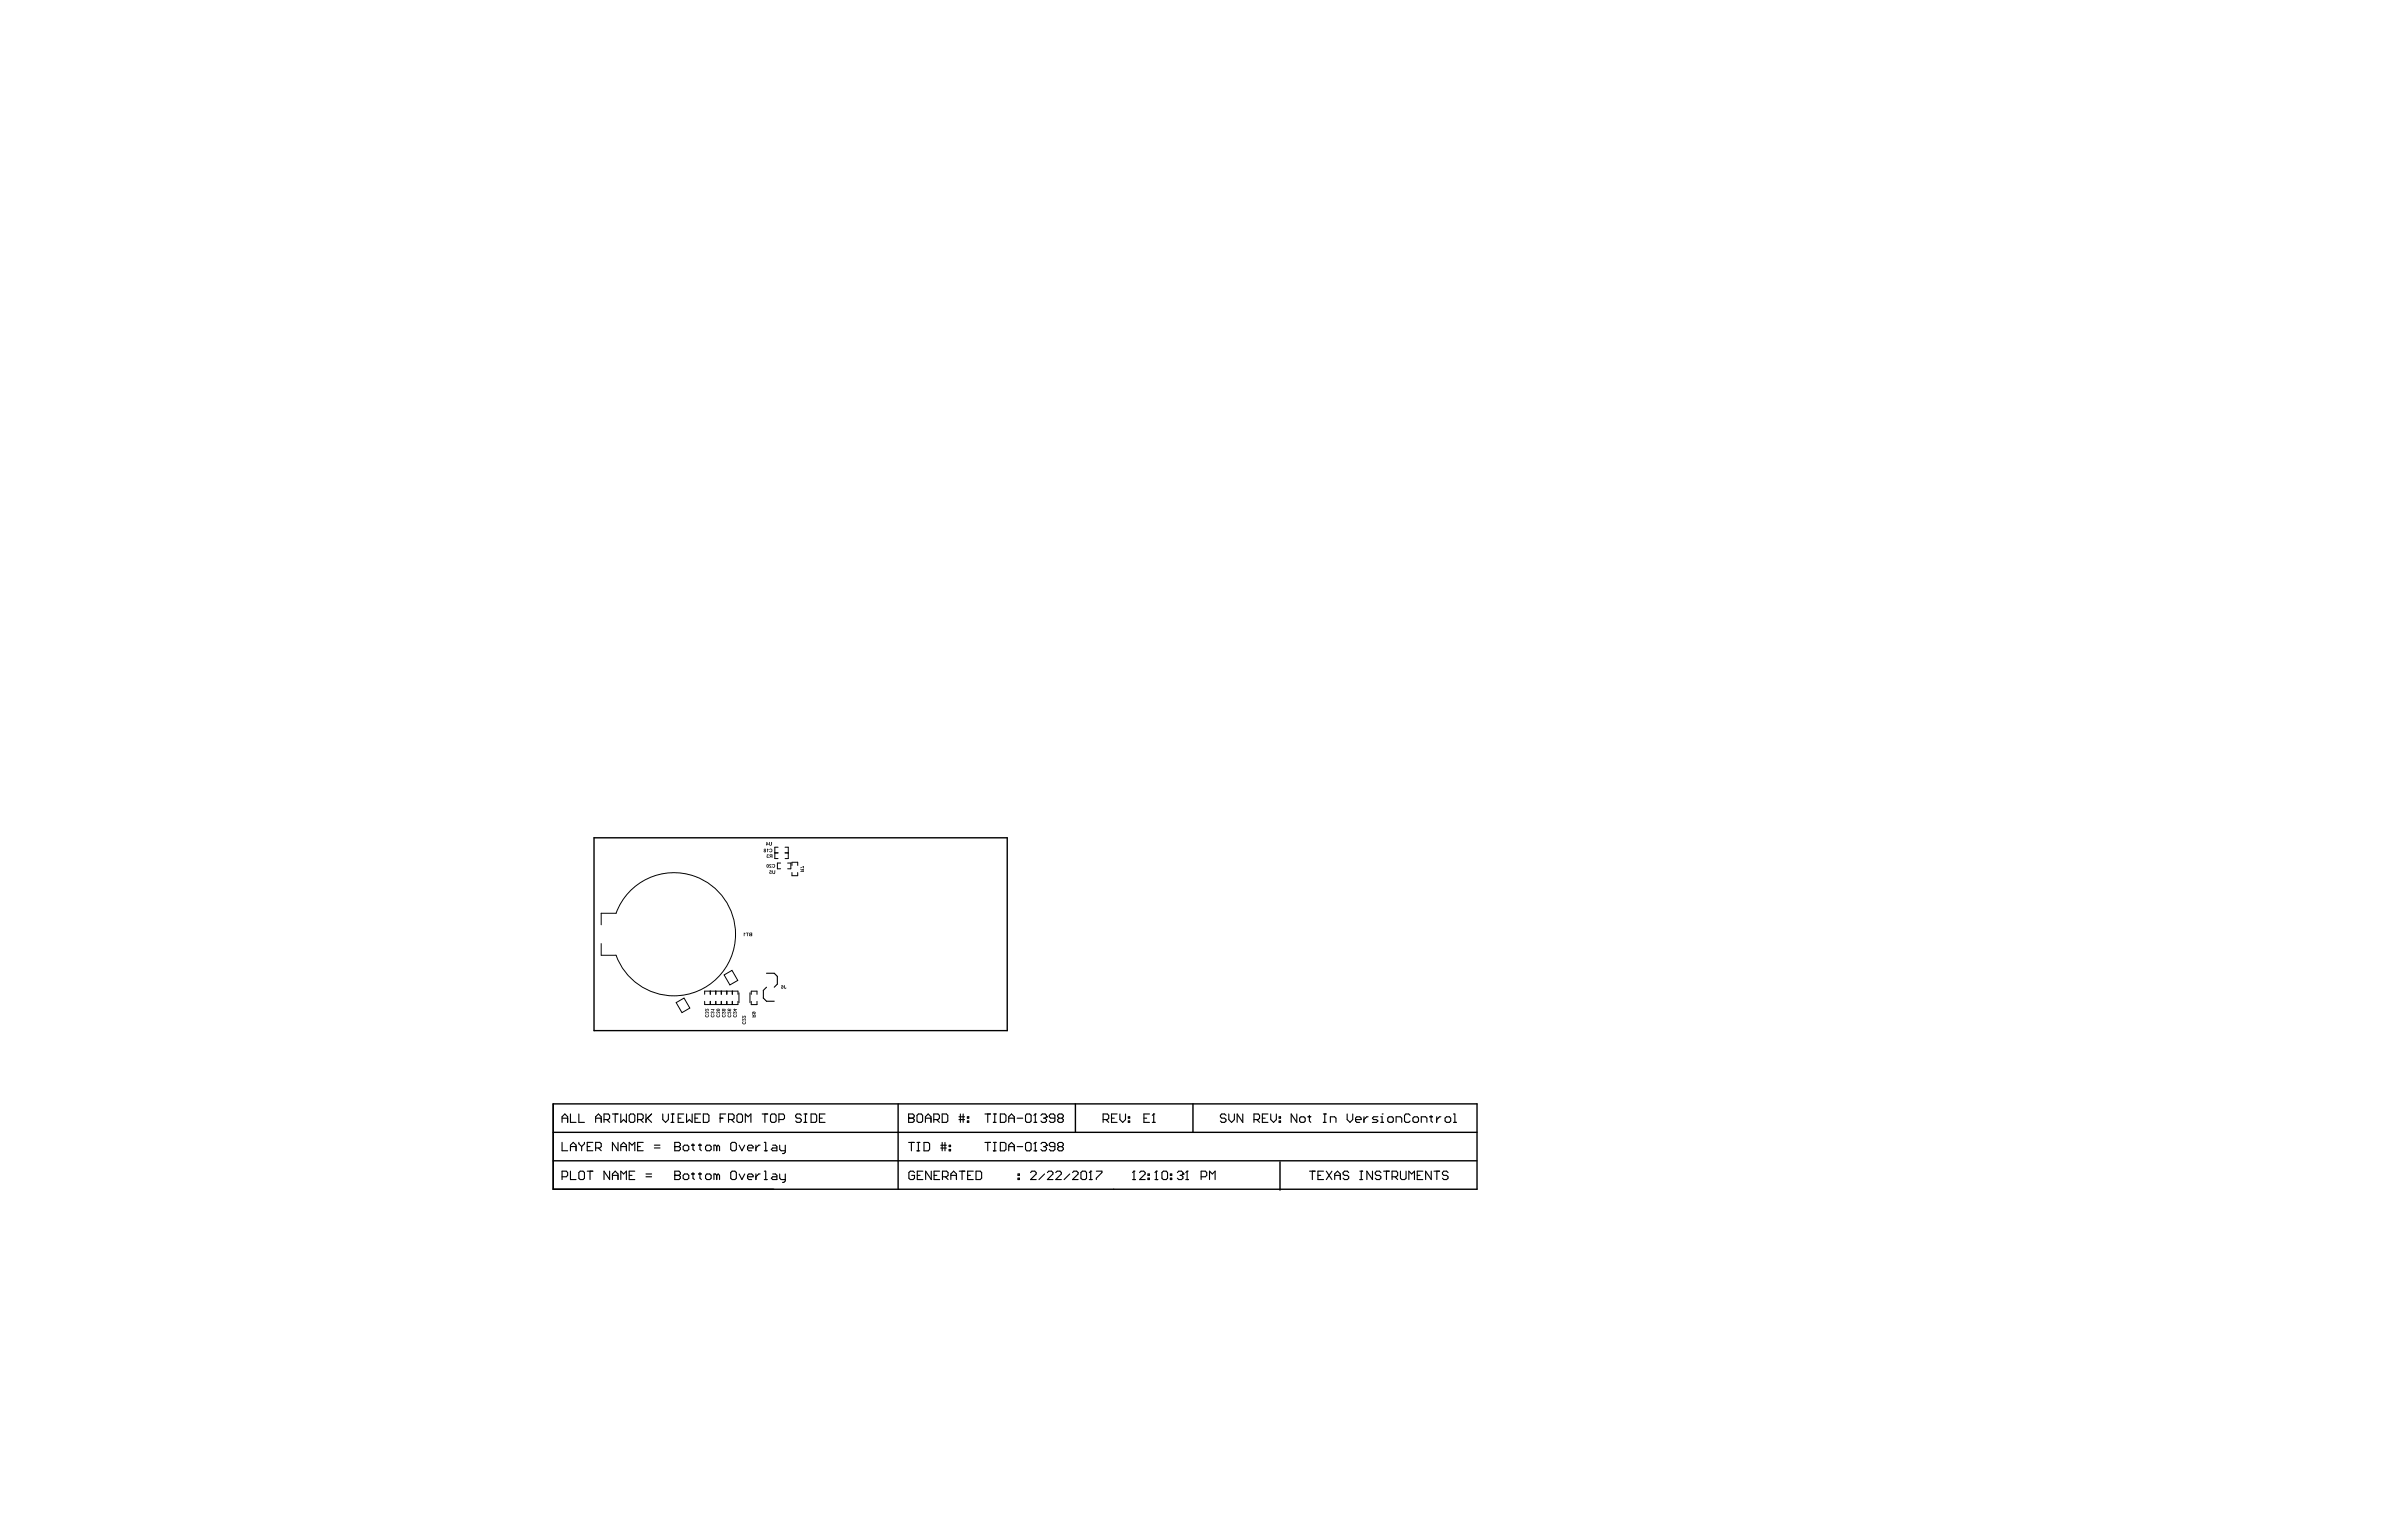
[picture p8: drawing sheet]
<svg xmlns="http://www.w3.org/2000/svg" width="432mm" height="279mm" viewBox="0 0 432 279" stroke-linecap="round" stroke-linejoin="round" font-family="sans-serif">
<path d="M107.7 151.9h74.9v35h-74.9zM100.3 200.2h167.5v15.4h-167.5zM100.3 210.5h167.4M100.3 205.3h167.5M162.8 200.2v15.4M194.9 200.2v5.1M216.3 200.2v5.1M232 210.6v5.2" fill="none" stroke="#000" stroke-width=".25"/>
<g fill="none" stroke="#000" stroke-width=".2">
<path d="M138.9 179l-.5 .6v1.4l.5 .5h1.4M138.9 176.5h1.4l.6 .5v1.4l-.6 .6M101.9 202.7h1M101.9 203.5v-1l.5-.5 .5 .5v1M101.9 207.1v1.6h1M101.9 213.4h.7l.3-.3v-.5l-.3-.2h-.7v1.5M103.4 202v1.5h1M103.4 208.7v-1.1l.5-.5 .5 .5v1.1M103.4 212.4v1.5h1M103.4 207.9h1M104.9 202v1.5h1M104.9 212.6l.3-.2h.5l.2 .2v1l-.2 .3h-.5l-.3-.3z"/>
<path d="M104.9 207.1v.3l.5 .5M105.4 207.9v.8M105.9 207.1v.3l-.5 .5M106.5 212.4h1M106.5 207.9h.5M107 212.4v1.5M107.5 207.1h-1v1.6h1M108 202.7h1M108 208.1h.7l.3-.2v-.5l-.3-.3h-.7v1.6M108 203.5v-1l.5-.5 .5 .5v1M108.5 208.1l.5 .6M109.5 203h.8l.2-.3v-.5l-.2-.2h-.8v1.5"/>
<path d="M110 203l.5 .5M110.5 212.4v1.5l-1-1.5v1.5M111 202h1M111 213.9v-1l.5-.5 .5 .5v1M111 213.1h1M111.5 202v1.5M112 207.1v1.6l-1-1.6v1.6M112.5 202v1.5l.5-.5 .6 .5v-1.5M112.5 208.7v-1.1l.5-.5 .6 .5v1.1M112.5 213.9v-1.5l.5 .5 .6-.5v1.5M112.5 207.9h1.1M114.1 213.1h.5"/>
<path d="M114.1 208.7v-1.6l.5 .5 .5-.5v1.6M114.3 202h.5l.3 .2v1.1l-.3 .2h-.5l-.2-.2v-1.1zM115.1 212.4h-1v1.5h1M115.6 203h.7l.3-.3v-.5l-.3-.2h-.7v1.5M115.6 207.9h.5M116.1 203l.5 .5M116.6 207.1h-1v1.6h1M117.1 213.4h1M117.1 212.9h1M117.1 202v1.5M117.4 202.7l.7 .8M118.1 202l-1 1"/>
<path d="M118.6 208.1h1M118.6 207.6h1M120.1 202v1l.6 .5 .5-.5v-1M121.7 203.5h.5M121.7 202h.5M121.9 202v1.5M122.3 213.1h.1M122.3 207.9h.1M122.3 212.4h.8l.2 .2v.3l-.2 .2 .2 .3v.2l-.2 .3h-.8zM122.3 213.1h.8M122.3 207.1h.8l.2 .3v.2l-.2 .3 .2 .2v.3l-.2 .3h-.8zM122.3 207.9h.8"/>
<path d="M122.9 202.7h.5M123.8 213.1l.3-.2h.5l.3 .2v.5l-.3 .3h-.5l-.3-.3zM123.8 207.9l.3-.3h.5l.3 .3v.5l-.3 .3h-.5l-.3-.3zM123.9 202h-1v1.5h1M124.5 202v1.5l.5-.5 .5 .5v-1.5M125.4 212.9h.5M125.4 207.6h.5M125.6 207.4v1l.3 .3M125.6 212.6v1l.3 .3M126 202.7h.5M126.6 212.9h.5M126.6 207.6h.5"/>
<path d="M126.9 207.4v1l.2 .3M126.9 212.6v1l.2 .3M127 202h-1v1.5h1M127.5 202h.8l.2 .2v1.1l-.2 .2h-.8zM127.9 213.1l.3-.2h.5l.2 .2v.5l-.2 .3h-.5l-.3-.3zM127.9 207.9l.3-.3h.5l.2 .3v.5l-.2 .3h-.5l-.3-.3zM129.9 213.1l-.2-.2h-.3v1M129.9 207.9l-.2-.3h-.3v1.1M129.9 207.9v.8M129.9 213.1v.8M129.9 213.1l.3-.2 .2 .2v.8M129.9 207.9l.3-.3 .2 .3v.8"/>
<path d="M130.5 202.7h.6M131.6 202h-1.1v1.5M132.1 203h.7l.3-.3v-.5l-.3-.2h-.7v1.5M132.5 212.6l.2-.2h.5l.3 .2v1l-.3 .3h-.5l-.2-.3zM132.6 203l.5 .5M132.7 207.1h.5l.3 .3v1l-.3 .3h-.5l-.2-.3v-1zM133.8 202h.5l.3 .2v1.1l-.3 .2h-.5l-.2-.2v-1.1zM134 212.9l.5 1 .5-1M134 207.6l.5 1.1 .5-1.1M135.1 203.5v-1.5l.5 .5 .5-.5v1.5M135.5 213.4h1v-.3l-.2-.2h-.5l-.3 .2v.5l.3 .3h.5M135.5 208.1h1v-.2l-.2-.3h-.5l-.3 .3v.5l.3 .3h.5"/>
<path d="M137 207.6v1.1M137 212.9v1M137.8 212.9h-.3l-.5 .5M137.8 207.6h-.3l-.5 .5M138.2 202h1M138.6 212.4h.2v1.5M138.6 213.9h.5M138.6 208.7h.5M138.6 207.1h.2v1.6M138.7 202v1.5M139.7 202.2l.2-.2h.5l.3 .2v1.1l-.3 .2h-.5l-.2-.2zM140.1 212.9h.5l.2 .2v.8h-.7l-.3-.3 .3-.2h.7"/>
<path d="M140.1 207.6h.5l.2 .3v.8h-.7l-.3-.3 .3-.3h.7M141.2 203h.8l.2-.3v-.5l-.2-.2h-.8v1.5M141.3 212.9v.7l.3 .3h.8M141.3 207.6v.8l.3 .3h.8M142.4 207.6v1.3l-.3 .3h-.3M142.4 212.9v1.2l-.3 .3h-.3M145.3 202.2l-.3-.2h-.5l-.3 .2v.3l.3 .2h.5l.3 .3v.3l-.3 .2h-.5l-.3-.2M145.8 203.5h.5M145.8 202h.5M146 202v1.5M147 202h.8l.2 .2v1.1l-.2 .2h-.8zM148.5 202.7h.6"/>
<path d="M149.6 202h-1.1v1.5h1.1M164.7 202.7h.1M164.7 202h.8l.2 .2v.3l-.2 .2 .2 .3v.3l-.2 .2h-.8zM164.7 202.7h.8M164.7 207.1h1M165.2 207.1v1.6M165.8 212.6l-.3-.2h-.5l-.2 .2v1l.2 .3h.5l.3-.3v-.5h-.5M166.2 202.2l.3-.2h.5l.2 .2v1.1l-.2 .2h-.5l-.3-.2zM166.2 208.7h.5M166.2 207.1h.5M166.3 213.1h.5M166.5 207.1v1.6"/>
<path d="M167.3 212.4h-1v1.5h1M167.5 207.1h.8l.2 .3v1l-.2 .3h-.8zM167.8 202.7h1M167.8 203.5v-1l.5-.5 .5 .5v1M168.8 212.4v1.5l-1-1.5v1.5M169.3 203h.7l.3-.3v-.5l-.3-.2h-.7v1.5M169.3 213.1h.5M169.8 203l.5 .5M170.3 212.4h-1v1.5h1M170.5 208.2h1.1M170.5 207.7h1.1M170.8 202h.8l.2 .2v1.1l-.2 .2h-.8z"/>
<path d="M170.8 207.1v1.6M170.8 213.4h.8l.3-.3v-.5l-.3-.2h-.8v1.5M171.3 207.1v1.6M171.4 213.4l.5 .5M172.1 208.4h.2v.3h-.2zM172.1 207.7h.2v.2h-.2zM172.4 213.1h1M172.4 213.9v-1l.5-.5 .5 .5v1M173.8 202.5h1.1M173.8 203h1.1M173.9 212.4h1M174.1 202v1.5"/>
<path d="M174.4 212.4v1.5M174.6 202v1.5M175.4 203.3h.2v.2h-.2zM175.4 202.5h.2v.2h-.2zM175.4 213.1h.5M176.4 212.4h-1v1.5h1M176.9 212.4h.8l.2 .2v1l-.2 .3h-.8zM178.5 202h1.1M178.5 207.1h1.1M179.1 202v1.5M179.1 207.1v1.6M180.1 203.5h.5"/>
<path d="M180.1 202h.5M180.1 208.7h.5M180.1 207.1h.5M180.3 202v1.5M180.3 207.1v1.6M181.3 202h.8l.3 .2v1.1l-.3 .2h-.8zM181.3 207.1h.8l.3 .3v1l-.3 .3h-.8zM182.9 202.7h1M182.9 207.9h1M182.9 203.5v-1l.5-.5 .5 .5v1M182.9 208.7v-1l.5-.6 .5 .6v1M184.4 202.7h1"/>
<path d="M184.4 207.9h1M184.5 213.6h.3v.3h-.3zM184.5 212.9h.3v.2h-.3zM186.2 202h.5l.2 .2v1.1l-.2 .2h-.5l-.3-.2v-1.1zM186.2 207.1h.5l.2 .3v1l-.2 .3h-.5l-.3-.3v-1zM186.8 212.6l.3-.2h.5l.2 .2v.3l-1 1h1M187.4 203.5h.5M187.4 208.7h.5M187.7 202h.1M187.7 207.1h.1M187.7 202v1.5M187.7 207.1v1.6"/>
<path d="M187.7 202l-.3 .2M187.7 207.1l-.3 .3M188.7 202.2l.2-.2h.6l.2 .2v.3M188.7 207.4l.2-.3h.6l.2 .3v.3M189.2 202.7h.3M189.2 207.9h.3M189.4 212.9l-1.1 1M189.5 202.7l.2 .3v.3l-.2 .2h-.6l-.2-.2M189.5 207.9l.2 .3v.2l-.2 .3h-.6l-.2-.3M189.7 202.5h.1M189.7 207.7h.1M189.7 202.5l-.2 .2"/>
<path d="M189.7 207.7l-.2 .2M189.9 212.6l.2-.2h.5l.3 .2v.3l-1 1h1M191.2 202.7h-.7l-.3-.2v-.3l.3-.2h.5l.2 .2v1.1l-.2 .2h-.5l-.3-.2M191.2 207.9h-.7l-.3-.2v-.3l.3-.3h.5l.2 .3v1l-.2 .3h-.5l-.3-.3M191.4 212.6l.2-.2h.5l.3 .2v.3l-1 1h1M192 202.7l-.3 .3v.3l.3 .2h.5l.2-.2v-.3l-.2-.3M192 202.7l-.3-.2v-.3l.3-.2h.5l.2 .2v.3l-.2 .2M192 202.7h.5M192 207.9l-.3 .3v.2l.3 .3h.5l.2-.3v-.2l-.2-.3M192 207.9l-.3-.2v-.3l.3-.3h.5l.2 .3v.3l-.2 .2M192 207.9h.5M193.9 212.9l-1 1"/>
<path d="M194.4 212.6l.3-.2h.5l.2 .2v.3l-1 1h1M195.9 212.6l.3-.2h.5l.3 .2v1l-.3 .3h-.5l-.3-.3zM197.5 213.9h.5M197.7 212.4h.1M197.7 212.4v1.5M197.7 212.4l-.2 .2M198.7 212.4h1.1v.2l-1.1 1v.3M200 203h.7l.3-.3v-.5l-.3-.2h-.7v1.5M200.5 203l.5 .5M201.5 202.7h.5M202.5 202h-1v1.5h1M203 202v1l.5 .5 .5-.5v-1"/>
<path d="M204.5 203.3h.3v.2h-.3zM204.5 202.5h.3v.2h-.3zM205.3 213.9h.5M205.6 212.4h.1M205.6 212.4v1.5M205.6 212.4l-.3 .2M206.6 212.6l.2-.2h.5l.3 .2v.3l-1 1h1M207.4 202.7h.5M208.1 213.6h.3v.3h-.3zM208.1 212.9h.3v.2h-.3zM208.4 202h-1v1.5h1M208.9 203.5h.5"/>
<path d="M209.1 202h.1M209.1 202v1.5M209.1 202l-.2 .2M209.4 213.9h.5M209.6 212.4h.1M209.6 212.4v1.5M209.6 212.4l-.2 .2M210.6 212.6l.3-.2h.5l.2 .2v1l-.2 .3h-.5l-.3-.3zM212.2 213.6h.2v.3h-.2zM212.2 212.9h.2v.2h-.2zM213.4 212.6l.3-.2h.5l.2 .2v.3M213.9 213.1h.3"/>
<path d="M214.2 213.1l.2 .3v.2l-.2 .3h-.5l-.3-.3M214.4 212.9h.1M214.4 212.9l-.2 .2M214.9 213.9h.6M215.2 212.4h.1M215.2 212.4v1.5M215.2 212.4l-.3 .2M217.7 213.4h.8l.3-.3v-.5l-.3-.2h-.8v1.5M219.3 213.9v-1.5l.5 .5 .5-.5v1.5M222.2 202.2l-.2-.2h-.5l-.3 .2v.3l.3 .2h.5l.2 .3v.3l-.2 .2h-.5l-.3-.2M222.7 202v1l.6 .5 .5-.5v-1M225.3 202v1.5l-1-1.5v1.5"/>
<path d="M227.3 203h.8l.2-.3v-.5l-.2-.2h-.8v1.5M227.8 203l.5 .5M228.8 202.7h.5M229.8 202h-1v1.5h1M230.4 202v1l.5 .5 .5-.5v-1M231.9 203.3h.2v.2h-.2zM231.9 202.5h.2v.2h-.2zM235.1 202v1.5l-1-1.5v1.5M235.8 202.5h.5l.3 .2v.6l-.3 .2h-.5l-.2-.2v-.6zM237.1 202.5h.5M237.4 202.2v1.1l.2 .2M237.4 212.4h1"/>
<path d="M237.9 212.4v1.5M238.9 213.1h.5M239.9 203.5h.5M239.9 202h.5M239.9 212.4h-1v1.5h1M240.1 202v1.5M240.4 212.4l1 1.5M241.2 203.5v-1h.7l.3 .2v.8M241.4 212.4l-1 1.5M242 213.1h1M242 213.9v-1l.5-.5 .5 .5v1M244.2 202v1l.5 .5 .5-.5v-1"/>
<path d="M244.5 212.6l-.3-.2h-.5l-.2 .2v.3l.2 .2h.5l.3 .3v.2l-.3 .3h-.5l-.2-.3M245.7 203h1v-.3l-.2-.2h-.5l-.3 .2v.6l.3 .2h.5M246.5 212.4h.5M246.5 213.9h.5M246.8 212.4v1.5M247.3 202.5v1M248 202.5h-.2l-.5 .5M248.8 212.4v1.5l-1-1.5v1.5M249.8 202.5h-.8l-.2 .2 .2 .3h.5l.3 .3-.3 .2h-.7M250.3 203.5h.5M250.3 202.5h.2v1M250.3 212.6l-.2-.2h-.5l-.3 .2v.3l.3 .2h.5l.2 .3v.2l-.2 .3h-.5l-.3-.3"/>
<path d="M250.5 202h.1M250.8 212.4h1M251.3 212.4v1.5M251.8 202.5h.5l.3 .2v.6l-.3 .2h-.5l-.2-.2v-.6zM252.3 213.4h.8l.3-.3v-.5l-.3-.2h-.8v1.5M252.9 213.4l.5 .5M253.1 203.5v-1h.7l.3 .2v.8M253.9 212.4v1.2l.2 .3h.5l.3-.3v-1.2M255.4 213.9v-1.5l.5 .5 .5-.5v1.5M255.6 202.2l-.2-.2h-.5l-.3 .2v1.1l.3 .2h.5l.2-.2M256.4 202.5h.5l.2 .2v.6l-.2 .2h-.5l-.3-.2v-.6zM256.9 213.1h.5"/>
<path d="M257.6 203.5v-1h.8l.3 .2v.8M257.9 212.4h-1v1.5h1M259.2 202.5h.5M259.4 202.2v1.1l.3 .2M259.4 212.4v1.5l-1-1.5v1.5M260 212.4h1M260.4 202.5v1M260.5 212.4v1.5M261.2 202.5h-.3l-.5 .5M262.2 202.5h.5l.3 .2v.6l-.3 .2h-.5l-.2-.2v-.6zM262.5 212.6l-.3-.2h-.5l-.2 .2v.3l.2 .2h.5l.3 .3v.2l-.3 .3h-.5l-.2-.3M263.5 203.5h.5"/>
<path d="M263.5 202h.2v1.5"/>
</g>
<g fill="none" stroke="#000" stroke-width=".18">
<path d="M140.5 154.6h.5M140.5 154.7h.5M141 153.6h-.5v2.1h.5M141.5 156.5h-.6v1h.6M142.3 153.6h.6v2.1h-.6M142.3 154.6h.6M142.3 154.7h.6M142.8 156.5h.6v1h-.6M143.6 156.9v-.6h1v.6M143.6 158.2v.6h1v-.6M109 165.6h2.7a11.2 11.2 0 0 1 17.1-5.2 11.2 11.2 0 0 1 0 18 11.2 11.2 0 0 1-17.1-5.2h-2.7v-2.1M109 165.6v2.1"/>
<path d="M128.7 179.7v.6M128.8 179.7v.6M129.7 179.7v.6M129.8 179.7v.6M130.7 179.7v.6M130.8 179.7v.6M131.3 176.8l1.4-.9 1 1.9-1.4 .8zM131.7 179.7v.6M131.8 179.7v.6M132.7 179.7v.6M132.8 179.7v.6M122.6 181.8l1.4-.8 1 1.8-1.4 .8z"/>
<path d="M127.7 180.3v-.6h6.1v.6M127.7 181.6v.5h6.1v-.5M128.7 181.6v.5M128.8 181.6v.5M129.7 181.6v.5M129.8 181.6v.5M130.7 181.6v.5M130.8 181.6v.5M131.7 181.6v.5M131.8 181.6v.5M132.7 181.6v.5M132.8 181.6v.5"/>
<path d="M134 180v1.8M136 180v1.8M136.2 180.3v-.6h1v.6M136.2 181.6v.6h1v-.6"/>
</g>
<g fill="#000">
<path d="M139 153.9l.3 .1v.2l-.1-.1v.4h-.2zM139 155l.3-.1 .1 .2-.3-.1 .1 .3-.1 .1h.3l-.2 .2-.2-.2 .1-.2zM139.5 156.8l.2-.1 .2 .2-.2-.1a.24 .24 0 0 0-.1 .2 .24 .24 0 0 0 .2 .2l.1 .1h-.5v-.1h.3l-.2-.2zM139.5 154l.2-.1h.2l.1 .3-.1 .3-.4-.1-.1-.1h.2l.2 .1 .1-.3zM139.5 157.8h.3l.1 .4-.3-.1v.1v.2l.3-.1-.1 .1h-.3v-.3l.2-.1-.2-.1zM139.4 152.7h.1l.1 .5 .2-.1v-.4h.2l-.2 .6-.4-.1zM140 156.8l.2-.1h.2l.1 .3-.1 .3-.4-.1v-.1h.1l.2 .1 .1-.3zM140 157.8h.1l.1 .6 .2-.1v-.5h.1l-.1 .7-.4-.1zM145.1 157.3l.6-.3v.5h-.1v-.3l-.4 .2zM134.8 169.1l.3 .2v.1l-.1-.1v.4h-.2zM135.2 169.1h.5l-.2 .1v.5h-.1v-.5h-.2zM142.1 178.6h.2v.6l.3-.1-.1 .2-.3-.1z"/>
<path d="M127.9 182.9h.1v.2l.2-.2h.2l.1 .3-.2 .1 .1-.2a.14 .14 0 0 0-.2-.1 .14 .14 0 0 0-.1 .2l-.2 .1zM127.9 183.4h.2l.1 .1 .2-.1 .1 .3-.2 .1 .1-.3-.3 .2-.1-.2v.3h-.1zM127.9 184l.1-.1v.4h.3l.1-.4 .1 .3-.1 .2h-.4zM128.9 183h.6v.1l-.3 .2 .1-.2h-.4zM128.9 183.4h.2l.1 .1 .2-.1 .1 .3-.2 .1 .1-.3-.3 .2-.1-.2v.3h-.1zM128.9 184l.1-.1v.4h.3l.1-.4 .1 .3-.1 .2h-.4zM129.9 183.4h.2l.1 .1 .2-.1 .1 .3-.1 .1v-.3l-.2 .2-.2-.2v.3h-.1zM129.9 184l.2-.1-.1 .4h.3l.1-.4 .1 .3v.2h-.5zM130.9 183.4h.1v.2l.4-.2 .1 .3-.1 .1v-.2a.19 .19 0 0 0-.2 0 .19 .19 0 0 0-.1 .1l-.2 .1zM131 184l.1-.1v.1l-.1 .3h.3l.1-.4 .2 .3-.1 .2h-.5l-.1-.2zM131.9 183.4h.1v.2l.4-.2 .1 .3-.1 .1v-.2a.19 .19 0 0 0-.2 0 .19 .19 0 0 0-.1 .1l-.2 .1zM132 184l.1-.1v.1l-.1 .3h.3l.1-.4 .2 .3-.1 .2h-.5l-.1-.2z"/>
<path d="M132.9 183.4h.1v.2l.4-.2 .2 .3-.2 .1 .1-.2a.19 .19 0 0 0-.3 0 .19 .19 0 0 0-.1 .1l-.2 .1zM133 184l.1-.1 .1 .1-.2 .2 .1 .1h.3l.1-.4 .1 .3-.1 .2h-.5l-.1-.2zM134.6 184.7h.1v.2l.4-.2 .1 .3-.2 .1 .1-.2a.19 .19 0 0 0-.2-.1 .19 .19 0 0 0-.1 .2l-.2 .1zM134.6 184.2h.1v.2l.2-.2h.2l.1 .3-.2 .1 .1-.2a.14 .14 0 0 0-.1-.1 .14 .14 0 0 0-.2 .1l-.2 .2zM134.6 185.3l.2-.1-.1 .3 .3 .1 .1-.4 .1 .2v.3h-.5z"/>
<path d="M138.5 153.9l.1 .3-.2 .2 .3 .1 .2-.1-.1-.4zM138.6 154a.09 .09 0 0 1 .1 0 .09 .09 0 0 1-.1 0zM138.5 154.3a.11 .11 0 0 1 .2 0 .11 .11 0 0 1-.2 0z"/>
<path d="M138.9 152.7v.6l.4-.1zM139.1 152.8l.1 .3h-.1z"/>
<path d="M139 156.8v.5h.2l.2-.2-.1-.3-.1-.1zM139.1 156.8l.1 .1v.3l-.1-.2z"/>
<path d="M139.5 155v.2l.1 .1-.2 .2h.2l.2-.2h.1v.2h.1v-.6zM139.6 155.1l.3-.1v.2h-.2z"/>
<path d="M145.1 157.5v.2l.3 .1v.1h-.3v.2h.6v-.5h-.2l-.1 .1zM145.5 157.7h.1v.2h-.1z"/>
<path d="M135.9 169.2l-.1 .5h.5v-.6zM136 169.2h.2v.2h-.2zM135.9 169.5h.3v.1h-.2z"/>
<path d="M141.7 178.7l-.1 .1 .2-.1 .1 .2h-.2l-.1 .3 .3 .1 .1-.2v-.3l-.1-.2zM141.7 179.1a.1 .1 0 0 1 .2 0 .1 .1 0 0 1-.2 0z"/>
<path d="M129.9 182.9v.3l.1 .1 .5-.1-.1-.3zM130 183.1l.4-.1v.1l-.3 .1z"/>
<path d="M130.9 182.9v.3l.1 .1 .5-.1-.1-.3-.2 .1-.1-.1zM131.3 183.1a.1 .1 0 0 1 .2 0 .1 .1 0 0 1-.2 0zM131 183.1a.11 .11 0 0 1 .2 0 .11 .11 0 0 1-.2 0z"/>
<path d="M131.9 182.9v.2l.1 .2h.3l.2-.1v-.3l-.2 .3-.1-.3zM132 183.1a.1 .1 0 0 1 .2 0 .1 .1 0 0 1-.2 0z"/>
<path d="M132.9 183l.2 .3 .5-.2v-.1h-.4v-.1zM133.2 183.1h.2l-.2 .1z"/>
<path d="M136.3 183.9v.2l.3 .1v.1h-.3v.2h.7l-.1-.5h-.2l-.1 .1zM136.7 184.1h.2v.2h-.2z"/>
<path d="M136.4 183.5v.3l.1-.3 .2 .4 .3-.2-.1-.3zM136.7 183.7a.1 .1 0 0 1 .2 0 .1 .1 0 0 1-.2 0z"/>
</g>
</svg>
